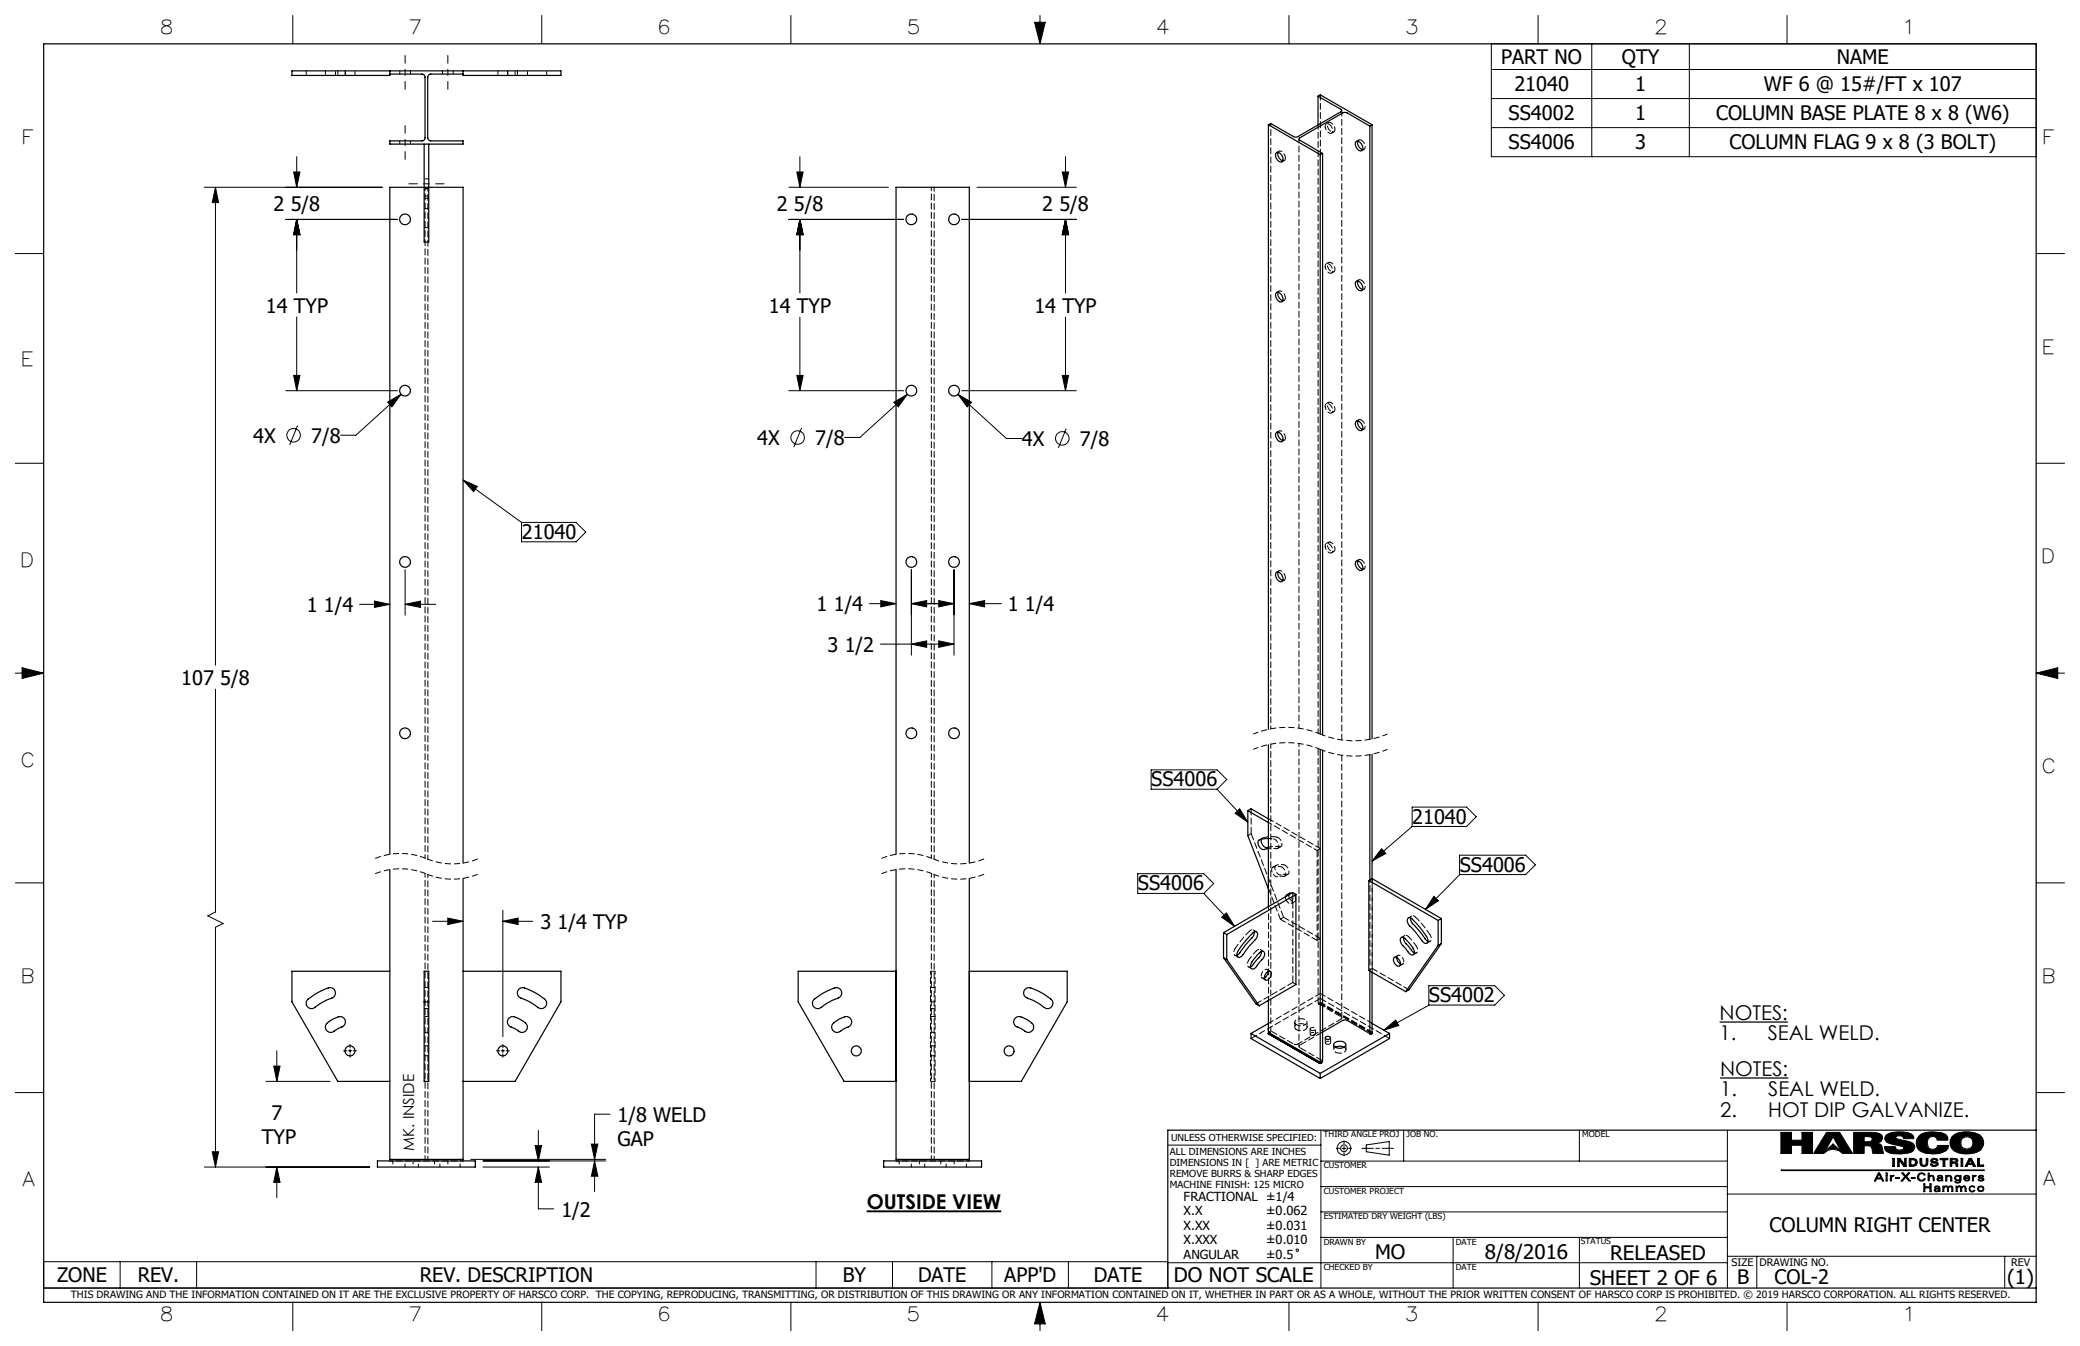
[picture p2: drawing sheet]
<svg xmlns="http://www.w3.org/2000/svg" width="432mm" height="279mm" viewBox="0 0 432 279" stroke-linecap="round" stroke-linejoin="round" font-family="sans-serif">
<defs><g id="words">
<g font-size="4.2">
<text x="311.6" y="13.3">PART NO</text>
<text x="336.7" y="13.3">QTY</text>
<text x="381.3" y="13.3">NAME</text>
<text x="314.4" y="18.9">21040</text>
<text x="339.5" y="18.9">1</text>
<text x="366.2" y="18.9">WF 6 @ 15#/FT x 107</text>
<text x="313.2" y="25">SS4002</text>
<text x="339.5" y="25">1</text>
<text x="356.2" y="25">COLUMN BASE PLATE 8 x 8 (W6)</text>
<text x="313.2" y="31">SS4006</text>
<text x="339.5" y="31">3</text>
<text x="359" y="31">COLUMN FLAG 9 x 8 (3 BOLT)</text>
<text x="56.8" y="43.8">2 5/8</text>
<text x="161.2" y="43.8">2 5/8</text>
<text x="216.4" y="43.8">2 5/8</text>
<text x="55.2" y="64.9">14 TYP</text>
<text x="159.6" y="64.9">14 TYP</text>
<text x="214.7" y="64.9">14 TYP</text>
<text x="52.6" y="92">4X</text>
<text x="64.6" y="92">7/8</text>
<text x="157.2" y="92.4">4X</text>
<text x="169.2" y="92.4">7/8</text>
<text x="212.1" y="92.6">4X</text>
<text x="224.2" y="92.6">7/8</text>
<text x="108.3" y="111.9">21040</text>
<text x="63.7" y="127">1 1/4</text>
<text x="169.5" y="126.9">1 1/4</text>
<text x="209.2" y="126.9">1 1/4</text>
<text x="171.8" y="135.3">3 1/2</text>
<text x="37.6" y="142.1">107 5/8</text>
<text x="239" y="163.2">SS4006</text>
<text x="293.2" y="170.9">21040</text>
<text x="236.2" y="184.8">SS4006</text>
<text x="303.1" y="181">SS4006</text>
<text x="112.2" y="192.8">3 1/4 TYP</text>
<text x="296.6" y="208">SS4002</text>
<text x="357" y="211.7">NOTES:</text>
<text x="357" y="215.9">1.</text>
<text x="367" y="215.9">SEAL WELD.</text>
<text x="357.1" y="223.3">NOTES:</text>
<text x="357.1" y="227.5">1.</text>
<text x="367.1" y="227.5">SEAL WELD.</text>
<text x="56.4" y="232.5">7</text>
<text x="128.2" y="232.9">1/8 WELD</text>
<text x="357.1" y="231.8">2.</text>
<text x="367.1" y="231.8">HOT DIP GALVANIZE.</text>
<text x="54.3" y="237.4">TYP</text>
<text x="128.2" y="237.8">GAP</text>
<text x="179.9" y="251">OUTSIDE VIEW</text>
<text x="116.5" y="252.5">1/2</text>
<text x="367.3" y="255.8">COLUMN RIGHT CENTER</text>
<text x="285.5" y="261.4">MO</text>
<text x="308.3" y="261.3">8/8/2016</text>
<text x="334.3" y="261.5">RELEASED</text>
<text x="11.8" y="266.1">ZONE</text>
<text x="28.6" y="266.1">REV.</text>
<text x="87.1" y="266.1">REV. DESCRIPTION</text>
<text x="174.9" y="266.1">BY</text>
<text x="190.6" y="266.1">DATE</text>
<text x="208.5" y="266.1">APP'D</text>
<text x="227.1" y="266.1">DATE</text>
<text x="243.7" y="266.2">DO NOT SCALE</text>
<text x="330" y="266.7">SHEET 2 OF 6</text>
<text x="360.6" y="266.5">B</text>
<text x="368.4" y="266.6">COL-2</text>
<text x="416.7" y="266.5">(1)</text>
</g>
<g font-size="4">
<text x="33.6" y="7.1">8</text>
<text x="85.2" y="7.1">7</text>
<text x="137" y="7.1">6</text>
<text x="188.6" y="7.1">5</text>
<text x="240.3" y="7.1">4</text>
<text x="292.1" y="7.1">3</text>
<text x="343.8" y="7.1">2</text>
<text x="395.7" y="7.1">1</text>
<text x="4.9" y="29.8">F</text>
<text x="424.5" y="29.9">F</text>
<text x="4.8" y="76">E</text>
<text x="424.3" y="73.5">E</text>
<text x="4.7" y="117.6">D</text>
<text x="424.2" y="116.9">D</text>
<text x="4.7" y="159.3">C</text>
<text x="424.2" y="160.5">C</text>
<text x="4.8" y="204">B</text>
<text x="424.3" y="204">B</text>
<text x="4.8" y="246.1">A</text>
<text x="424.3" y="246.1">A</text>
<text x="33.6" y="274.3">8</text>
<text x="85.2" y="274.3">7</text>
<text x="137" y="274.3">6</text>
<text x="188.6" y="274.3">5</text>
<text x="240.3" y="274.3">4</text>
<text x="292.1" y="274.3">3</text>
<text x="343.8" y="274.3">2</text>
<text x="395.8" y="274.3">1</text>
</g>
<text font-size="3.2" x="86" y="238.9" transform="rotate(-90 86 238.9)">MK. INSIDE</text>
<g font-size="2.6">
<text x="245.7" y="249.3">FRACTIONAL ±1/4</text>
<text x="245.7" y="252.3">X.X</text>
<text x="245.7" y="255.3">X.XX</text>
<text x="262.9" y="252.3">±0.062</text>
<text x="262.9" y="255.3">±0.031</text>
<text x="245.7" y="258.3">X.XXX</text>
<text x="245.7" y="261.3">ANGULAR</text>
<text x="262.9" y="258.3">±0.010</text>
<text x="262.9" y="261.3">±0.5</text>
</g>
<g font-size="2.2">
<text x="359.5" y="262.8">SIZE</text>
<text x="365.3" y="262.7">DRAWING NO.</text>
<text x="417.5" y="262.8">REV</text>
</g>
<text font-size="2.1" x="14.7" y="269.4">THIS DRAWING AND THE INFORMATION CONTAINED ON IT ARE THE EXCLUSIVE PROPERTY OF HARSCO CORP. THE COPYING, REPRODUCING, TRANSMITTING, OR DISTRIBUTION OF THIS DRAWING OR ANY INFORMATION CONTAINED ON IT, WHETHER IN PART OR AS A WHOLE, WITHOUT THE PRIOR WRITTEN CONSENT OF HARSCO CORP IS PROHIBITED. © 2019 HARSCO CORPORATION. ALL RIGHTS RESERVED.</text>
<g font-size="2">
<text x="242.9" y="239.8">ALL DIMENSIONS ARE INCHES</text>
<text x="243.1" y="236.8">UNLESS OTHERWISE SPECIFIED:</text>
<text x="242.9" y="242.1">DIMENSIONS IN [ ] ARE METRIC</text>
<text x="242.9" y="244.4">REMOVE BURRS &amp; SHARP EDGES</text>
<text x="242.9" y="246.7">MACHINE FINISH: 125 MICRO</text>
</g>
<g font-size="1.7">
<text x="274.8" y="236.1">THIRD ANGLE PROJ</text>
<text x="292" y="236.1">JOB NO.</text>
<text x="328.5" y="236.1">MODEL</text>
<text x="274.8" y="242.5">CUSTOMER</text>
<text x="274.8" y="247.8">CUSTOMER PROJECT</text>
<text x="274.8" y="253.1">ESTIMATED DRY WEIGHT (LBS)</text>
<text x="274.8" y="258.4">DRAWN BY</text>
<text x="274.8" y="263.6">CHECKED BY</text>
<text x="302.2" y="263.6">DATE</text>
<text x="302.2" y="258.4">DATE</text>
<text x="328.2" y="258.3">STATUS</text>
</g>
</g></defs>
<g fill="none" stroke="#000" stroke-width=".21">
<path d="M60.8 3.2v5.9M112.5 3.2v5.9M164.2 3.2v5.9M214.8 4.6h2.2l-1.1 4.5zM215.9 3.2v5.9M267.6 3.2v5.9M309.6 9.1h113.1v23.4h-113.1zM309.6 14.4h113.1M319.3 3.2v5.9M330.4 9.1v23.4M350.7 9.1v23.4M371 3.2v5.9"/>
<path d="M42.4 38.9h36.9M44.7 38.9l.7 3.2h-1.3zM44.7 38.9v99.2M61 35.7h1.3l-.7 3.2zM61.6 32.5v6.4M163.8 38.9h20.6M165.4 35.7h1.3l-.6 3.2zM166.1 32.5v6.4M202.8 38.9h20.6M220.5 35.7h1.3l-.6 3.2zM221.2 32.5v6.4M309.6 20.5h113.1"/>
<path d="M309.6 26.5h113.1M3.2 52.6h5.9M59.3 45.5h23.2M61.6 45.5l.7 3.2h-1.3zM61.6 45.5v15.3M163.8 45.5h23.8M166.1 45.5l.6 3.2h-1.3zM166.1 45.5v15.3M199.6 45.5h23.8M221.2 45.5l.6 3.2h-1.3zM221.2 45.5v15.3M422.7 52.6h5.9"/>
<path d="M61 77.9h1.3l-.7 3.2zM61.6 65.8v15.3M165.4 77.9h1.3l-.6 3.2zM166.1 65.8v15.3M220.5 77.9h1.3l-.6 3.2zM221.2 65.8v15.3M3.2 96.2h5.9M59.3 81.1h23.2M61.8 88.3l-1.7 4.1M80.5 83.5l2.8-1.7-1.9 2.7zM83.3 81.8l-9.4 8.5h-3.2M96.1 99.7l3 1.3-.8 1.1z"/>
<path d="M96.1 99.7l12.2 8.7M163.8 81.1h23.8M166.4 88.8l-1.6 4M185.6 83.5l2.8-1.7-1.9 2.7zM188.4 81.8l-9.9 9h-3.2M198.9 81.8l2.8 1.7-.9 1zM198.9 81.8l10 9.2h3.2M199.6 81.1h23.8M221.3 89l-1.6 4M422.7 96.2h5.9M84.1 118.3v9.4M108.3 108.4h11.3l2 2.1-2 2h-11.3z"/>
<path d="M189.2 118.3v17.7M198 118.3v17.7M3.2 139.7h5.9M4.6 138.6l4.5 1.1-4.5 1.1zM74.6 125.4h6.3M77.8 124.8l3.1 .6-3.1 .7zM84.1 125.4l3.2-.6v1.3zM84.1 125.4h6.4M180.5 125.3h5.5M182.8 133.7h15.2M182.8 124.7l3.2 .6-3.2 .7zM189.2 125.3l3.2-.6v1.3z"/>
<path d="M189.2 133.7l3.2-.7v1.4zM189.2 125.3h8.8M194.9 124.7l3.1 .6-3.1 .7zM194.9 133l3.1 .7-3.1 .7zM201.2 125.3l3.2-.6v1.3zM201.2 125.3h6.7M422.7 139.7h5.9M422.7 139.7l4.5-1.1v2.2zM44.7 143.1v46.2l-1.6 .8 3.2 1.6-1.6 .8v49.8M239 159.8h13.7l2 2-2 2h-13.7zM252.7 163.8l6.3 6.9M256.4 168.8l1-.9 1.6 2.8z"/>
<path d="M286.8 176.2l.9 1-2.9 1.6zM293.2 167.5h11.2l2.1 2-2.1 2.1h-11.2zM293.2 171.6l-8.4 7.2M303 177.5h13.7l2 2-2 2h-13.7zM3.2 183.3h5.9M89.8 191.2h6.3M93 190.6l3.1 .6-3.1 .7zM104.4 191.2l3.2-.6v1.3zM104.4 188.9v26.3M104.4 191.2h6.2M236.2 181.4h13.7l2.1 2-2.1 2.1h-13.7zM249.9 185.5l6.4 6.8"/>
<path d="M253.6 190.4l1-.9 1.7 2.8zM297.7 186.1l.9 .9-2.7 1.8zM303 181.6l-7.1 7.2M422.7 183.3h5.9M57.5 218.1v6.4M72.4 218.1h.6M72.7 217.8v.6M104.1 218.1h.6M104.4 217.8v.6M287.3 213.9l2.4-2.2 .7 1.2zM296.6 204.6h13.7l2 2-2 2h-13.7zM296.6 208.7l-9.3 5.2"/>
<path d="M3.2 226.8h5.9M44.1 239.1h1.3l-.7 3.2zM55.2 224.5h13.3M56.8 221.3h1.3l-.6 3.2zM111.1 237.8h1.3l-.6 3.2zM111.8 234.6v6.4M122.8 237.5h1.3l-.7 3.2zM126.6 231.3h-3.2v9.4M242.4 237.7h31.8M274.2 234.6v32.8M277.4 238.4h.7M278.6 238.4h.8"/>
<path d="M279 236.8v.7M279 238v.8M279 239.3v.6M279.9 238.4h.7M282.7 238.4h2.4M283.6 237.7l4.8-.7v2.8l-4.8-.7zM285.6 238.4h.8M286.9 238.4h2.4M291.4 234.6v6.4M327.9 234.6v6.4M358.6 234.6v32.8M369.7 235.1h2.2v1.6h2.2v-1.6h2.2v4.3h-2.2v-1.7h-2.2v1.7h-2.2z"/>
<path d="M379.2 235.1h2.7l2.7 4.3h-2.2a2.5 2.5 0 0 0-3.8 0h-2.1zM380.5 236l1.7 3-1.7-1.5-1.7 1.5zM384.8 235.1h3.7l1.7 .2 .5 .4 .1 .6-.3 .7-.8 .3 .7 .2 .3 .4 .3 1.5h-2.2l-.2-1-.3-.5-.6-.1h-.7v1.6h-2.2zM387 235.9l1.4 .1a.51 .51 0 0 1 0 .9l-1.4 .1zM389.7 237.3h.1M391.6 235.6a6.4 6.4 0 0 1 5.3-.2l.3 .4 .1 .6h-2.1l-.1-.4a1.07 1.07 0 0 0-1.5 .1v.1a3 3 0 0 0 1.9 .6l1.6 .5 .4 .7a1.36 1.36 0 0 1-1.4 1.4 6.7 6.7 0 0 1-4.6-.5l-.3-.9h2.3v.4a1.01 1.01 0 0 0 1.7-.2l-.4-.3-3.1-.8-.4-.7zM398.5 235.7a5.3 5.3 0 0 1 5.5-.2l.3 .5 .1 .7h-2.2l-.3-.6-.5-.2-.7 .1-.5 .5-.1 .7 .2 1 .4 .3 .5 .1 .8-.2 .2-.6h2.3l-.1 .6a3.9 3.9 0 0 1-2.8 1.1 4.2 4.2 0 0 1-3.5-1.1 2.19 2.19 0 0 1 .4-2.7zM405.2 235.9a5.4 5.4 0 0 1 5.8-.4 2.09 2.09 0 0 1 .8 2.2l-.7 1.1a5.9 5.9 0 0 1-5.4 .1 2.08 2.08 0 0 1-.5-3zM422.7 226.8h5.9M42.4 242.3h34.4M57.5 242.3l.6 3.1h-1.3zM57.5 242.3v6.3"/>
<path d="M97.7 240.7h28M100.3 242.3h13.8M100.3 241h25.4M111.8 242.3l.6 3.1h-1.3zM111.8 242.3v8.6h3.1M123.4 241l.7 3.2h-1.3zM123.4 241v6.3M274.2 256.9h84.4M274.2 251.6h84.4M274.2 246.3h84.4M274.2 241h84.4M301.7 256.9v10.5"/>
<path d="M327.9 256.9v10.5M358.6 247.9h64.1M369.8 242.9h42.1v.1h-42.1zM389.9 243.5h.3l.9 1.6h-.3l-.2-.4h-1l-.2 .4h-.3zM390.1 243.7l.4 .8h-.8zM391.5 244h.3v1.1h-.3zM391.5 243.5h.3v.2h-.3zM392.4 244h.2v.2l.2-.2h.4v.2l-.5 .1-.1 .8h-.2zM392.6 244.2h.1M392.9 240.5h.4v1.6h-.4zM393.6 244.4h.7v.2h-.7zM393.9 240.5h.5l1 1.2v-1.2h.3v1.6h-.5l-.9-1.3v1.3h-.4z"/>
<path d="M394.3 240.8h.1M394.8 243.5h.3l.5 .6 .5-.6h.4l-.7 .7 .8 .9h-.3l-.7-.7-.6 .7h-.3l.7-.9zM396.3 240.5a1.61 1.61 0 0 1 1.7 .5v.3l-.1 .5-.8 .3h-.8zM396.7 240.7a.62 .62 0 0 1 .8 .2 .62 .62 0 0 1 0 .7l-.8 .2zM396.8 244.4h.7v.2h-.7zM398.3 243.7a.87 .87 0 0 1 1.4 .2l-.7-.3-.3 .1-.3 .2-.1 .4 .2 .5a.59 .59 0 0 0 .9-.1h.3l-.3 .4h-.9l-.4-.3-.1-.5zM398.6 240.5h.4v1l.1 .3 .3 .1 .3-.1 .2-.4v-.9h.3v.9l-.2 .5a.93 .93 0 0 1-1.4-.4zM399.4 245.7h.2v.6h1v-.6h.3v1.7h-.3v-.8h-1v.8h-.2zM400.3 243.5h.2v.7l.5-.3a.79 .79 0 0 1 .4 1.2h-.1a.87 .87 0 0 0-.3-1 .85 .85 0 0 0-.5 1h-.2zM400.5 244.2h.1M400.9 240.7l.5-.3 .7 .1 .2 .4h-.4l-.1-.2h-.3l-.3 .2 .2 .2 .8 .2 .2 .4-.1 .2-.6 .2-.7-.1-.2-.4h.3l.4 .3 .5-.1v-.2l-1-.3-.2-.2zM401.7 246.3a.67 .67 0 0 1 1 .3v.7h-.2v-.1l-.7 .2-.2-.2v-.3l.1-.2 .8-.1-.1-.2-.3-.1-.5 .2z"/>
<path d="M402.4 244.7l.7-.1-.1 .3-.2 .1h-.3zM402.5 246.8h.1M402.5 246.8l-.8 .2 .2 .2h.3l.2-.1 .1-.3M402.5 247.2h.1M402.8 240.5h1.6v.2h-.6v1.4h-.4v-1.4h-.6zM403.1 244.6h.1M403.1 244.4l-.1-.2-.3-.1-.5 .2v-.2l.6-.2 .4 .2 .1 1h-.2v-.1M403.1 244.4l-.8 .1-.2 .3 .3 .3 .3 .1 .4-.2M403.1 244.4h.1M403.1 245h.1M403.5 246.4v-.2h-.2v1.1h.2l.1-.8 .4-.2 .3 .4v.6h.2l.1-.8 .3-.2 .3 .4v.6h.2l-.1-1-.5-.1-.3 .3M403.5 246.4l.5-.3 .4 .4"/>
<path d="M403.5 246.4h.1M403.9 244h.2v.2l.4-.3 .5 .2 .2 .4v.6h-.2l-.2-.9-.2-.1-.3 .1-.2 .9h-.2zM404.1 244.2h.1M404.4 246.5h.1M404.8 240.5a1.96 1.96 0 0 1 1.6 .2l-.1 .5-.3 .1 .4 .2 .1 .6h-.4a.61 .61 0 0 0-.7-.7h-.2v.7h-.4zM405.2 240.7l.8 .1v.3l-.8 .1zM405.9 244.1l.5-.2 .5 .3v-.2h.2v1l-.2 .5-.5 .1-.5-.1-.1-.3 .8 .2 .2-.1 .1-.4-.5 .2-.5-.2-.2-.4zM406 241.3h.1M406.1 244.2l.3-.1 .4 .1 .1 .3-.1 .3-.4 .2-.3-.2-.1-.3zM406.3 246.4v-.2h-.3l.1 1.1h.2l.1-.8 .3-.2 .3 .4v.6h.2l.1-.8 .4-.2 .3 .4v.6h.2l-.2-1-.4-.1-.4 .3M406.3 246.4l.4-.3 .5 .4M406.3 246.4h.1"/>
<path d="M407.1 240.5h.4v1.6h-.4zM407.2 246.5h.1M407.9 244.1l.4-.2 .5 .2 .1 .5h-1.1l.2 .3 .3 .1 .6-.2-.1 .2-.7 .1-.4-.2v-.6zM408 244.2l.3-.1 .4 .4h-.8zM408.8 240.5h.5l.8 1.6h-.5l-.1-.4h-1l-.2 .4h-.3zM408.9 246.3l.5-.2 .4 .1 .2 .3-.8-.2-.2 .2-.1 .3 .2 .4 .3 .1 .6-.2-.2 .2-.7 .1-.3-.3zM409 240.8l.3 .7h-.6zM409.5 244h.2v.2l.5-.2v.2l-.4 .1-.1 .8h-.2zM409.7 244.2h.1M410.5 240.5h.4v1.3h.9v.3h-1.3zM410.7 246.3l.5-.1 .5 .1 .2 .5-.2 .4-.5 .2-.5-.2-.2-.4zM410.7 244.2a.74 .74 0 0 1 1.1-.1v.2l-.5-.2-.4 .2 .7 .2 .3 .3a.76 .76 0 0 1-1.1 .3l-.2-.3 .8 .2 .2-.2a.87 .87 0 0 1-.9-.6z"/>
<path d="M410.8 246.5l.4-.2 .4 .2 .1 .3-.1 .3-.4 .1-.4-.1-.1-.3zM9.1 261.9h233.3v5.5h-233.3zM24.9 261.9v5.5M40.8 261.9v5.5M60.8 270.3v5.9M112.5 270.3v5.9M164.2 270.3v5.9M169.4 261.9v5.5M185.3 261.9v5.5M205.9 261.9v5.5M215.9 270.3v5.9M215.9 270.3l1.1 4.5h-2.2z"/>
<path d="M221.8 261.9v5.5M242.4 262.1h116.2M267.6 270.3v5.9M319.3 270.3v5.9M358.6 260.8h64.1M364.7 260.8v6.6M371 270.3v5.9M416.2 260.8v6.6"/>
<circle cx="61" cy="90.4" r="1.41"/>
<circle cx="165.6" cy="90.8" r="1.41"/>
<circle cx="220.5" cy="91" r="1.4"/>
<circle cx="279" cy="238.4" r=".71"/>
<circle cx="279" cy="238.4" r="1.41"/>
<circle cx="408.3" cy="237.3" r="1.3"/>
<circle cx="269.3" cy="259.5" r=".25"/>
</g>
<g fill="none" stroke="#000" stroke-width=".25">
<path d="M9.1 9.1h413.6v261.2h-413.6zM80.9 15.4h6.7a.6 .6 0 0 1 .6 .6v12.6a.6 .6 0 0 1-.6 .6h-6.7v.7h15.2v-.7h-6.7a.66 .66 0 0 1-.6-.6v-12.6a.66 .66 0 0 1 .6-.6h6.7M80.9 14.7v1h-20.3v-1h55.9v1h-20.4v-1M273.6 20l4.7 2.7a.29 .29 0 0 1 .2 .2 .29 .29 0 0 1-.2 .3l-9.2 5.3-.6-.1-4.7-2.8-.5 .3M273.6 20l.5-.3 10.7 6.2M273.6 20v5.9M88.1 29.9v20.3h.9v-20.3M263.3 25.9l10.8 6.2M263.3 25.9v125.5M264.9 31.8a.91 .91 0 0 1 1.3 .8 .6 .6 0 0 1 .2 .7 .6 .6 0 0 1-.7 .3 1.52 1.52 0 0 1-.8-1.8zM265.3 31.6v.1a1.58 1.58 0 0 0 1 1.7M274.1 32.1v120.3"/>
<path d="M274.6 31.9l-.5 .2M274.6 31.9v120.7M281.4 29.5a1.01 1.01 0 0 1 1.5 .8 .63 .63 0 0 1-.2 1 .63 .63 0 0 1-.9-.4 1.51 1.51 0 0 1-.4-1.4zM281.9 29.3v.1a1.56 1.56 0 0 0 1 1.6M284.4 26.2l-4.8-2.8h-.6l-9.2 5.2a.25 .25 0 0 0-.2 .3 .25 .25 0 0 0 .2 .2l4.8 2.8M284.4 26.2v127.3M284.8 25.9l-.4 .3M284.8 25.9v127.5M281.4 58.5a1.01 1.01 0 0 1 1.5 .9 .63 .63 0 0 1-.2 .9 .63 .63 0 0 1-.9-.4 1.51 1.51 0 0 1-.4-1.4zM281.9 58.3v.1a1.56 1.56 0 0 0 1 1.7M264.9 60.8a1.14 1.14 0 0 1 1.4 1.1 .58 .58 0 0 1-.3 .8 .58 .58 0 0 1-.7-.4 1.38 1.38 0 0 1-.4-1.5zM265.3 60.7a1.58 1.58 0 0 0 1 1.7"/>
<path d="M264.9 89.8a1.14 1.14 0 0 1 1.4 1.2 .58 .58 0 0 1-.3 .7 .58 .58 0 0 1-.7-.3 1.38 1.38 0 0 1-.4-1.6zM265.3 89.7a1.58 1.58 0 0 0 1 1.7M281.4 87.5a1.01 1.01 0 0 1 1.5 .9 .63 .63 0 0 1-.2 1 .63 .63 0 0 1-.9-.4 1.46 1.46 0 0 1-.4-1.5zM281.9 87.4a1.56 1.56 0 0 0 1 1.7M264.9 118.9a1.25 1.25 0 0 1 1.3 1.7 .98 .98 0 0 1-1.3-.9l-.1-.5zM265.3 118.7v.1a1.51 1.51 0 0 0 1 1.7M281.4 116.6a1.01 1.01 0 0 1 1.5 .8 .63 .63 0 0 1-.2 1 .63 .63 0 0 1-.9-.4 1.46 1.46 0 0 1-.4-1.4zM281.9 116.4v.1a1.64 1.64 0 0 0 1 1.7M263.3 154.6v33.6M274.1 155.6v64.9M274.6 155.8v64.4l-.5 .3M284.4 156.7v26"/>
<path d="M284.8 156.6v25.8M80.9 177.3v-138.4h15.2v140.3M186 177.3v-138.4h15.2v140.3M259 168.3l.7-.4 3.6 2.1M259 168.3l4.3 2.4M259 168.3v5.2l4.3 11M261.9 174.2a1.34 1.34 0 0 0 1.4 1.7M263.3 174.1a2.99 2.99 0 0 0-2.1 .5 1.29 1.29 0 0 0 .4 1.4 1.29 1.29 0 0 0 1.4 .2l.3-.1M80.9 180.5v60.2h15.2v-58.3M186 180.5v60.2h15.2v-58.3M254 198.8l.7 .4M254 193.6v5.2"/>
<path d="M254 193.6l.7 .4M254 198.8l6.7 9.6 .7 .4M254.7 194v5.2M254.7 199.2l6.7 9.6M260 193.7a.57 .57 0 0 1 .8-.2 .57 .57 0 0 1 .2 .8 5.1 5.1 0 0 1-1.8 2.2l-.9 1.2a1.3 1.3 0 0 1-1.2 1 .92 .92 0 0 1 0-1.4l1-1.4zM260.4 193.5a2.45 2.45 0 0 1-1.2 1.9l-.9 1.1a4.1 4.1 0 0 1-1.5 1.8M261.5 197.8a.61 .61 0 0 1 .9-.2 .61 .61 0 0 1 0 .9l-.3 .5-1 1.2a1.08 1.08 0 0 1-1.4 .8 1.7 1.7 0 0 1 .5-1.8zM261.9 197.5v.1a3.1 3.1 0 0 1-1.3 2l-.6 .9-.4 .2M269 185.7l-.6-.4-14.4 8.3M269 185.7l-14.3 8.3M269 185.7v18.7l-7.6 4.4M284.2 182.8l14.4 8.3"/>
<path d="M284.2 182.8v18.6l7.6 4.4M284.8 182.4l-.6 .4M284.8 182.4l14.4 8.3M289.4 198.8a.95 .95 0 0 1 1.3 .9 .56 .56 0 0 1-.2 .9 .56 .56 0 0 1-.8-.4 1.21 1.21 0 0 1-.3-1.4zM289.9 198.8l.3 .8 .5 .5M290.9 194.6a1.11 1.11 0 0 1 1.2 .7l.7 .7a1.96 1.96 0 0 1 .7 2.1 .94 .94 0 0 1-1.3-.7l-.8-1a1.36 1.36 0 0 1-.5-1.8zM291.4 194.6v.1a3 3 0 0 0 1.2 2l.5 .7 .5 .4M292.3 190.6l.5-.1 .4 .3 1.5 1.7a6.4 6.4 0 0 1 1.7 2.6 .55 .55 0 0 1-.3 .7 .55 .55 0 0 1-.7-.3l-1.7-2.2a4.2 4.2 0 0 1-1.5-2zM292.8 190.5v.1a2.4 2.4 0 0 0 1.2 1.9l1.9 2.5 .5 .4M298.6 191.1v5.2M298.6 196.3l-6.8 9.5M299.2 190.7l-.6 .4"/>
<path d="M299.2 195.9l-.6 .4M299.2 190.7v5.2M299.2 195.9l-6.7 9.6-.7 .3M63.8 207.5a10.6 10.6 0 0 1 5-2.5 1.18 1.18 0 0 1 .8 1.4 1.18 1.18 0 0 1-1.2 1l-2.6 1.4a1.16 1.16 0 0 1-1.7 .4 1.16 1.16 0 0 1-.3-1.7zM67.8 212.5l1.2-.9a2.1 2.1 0 0 1 2.2-.4 1.2 1.2 0 0 1 .4 1.3 1.2 1.2 0 0 1-1.1 .9l-.6 .3a1.44 1.44 0 0 1-2 .3 1.12 1.12 0 0 1-.1-1.5zM80.9 201.6h-20.3v6.4l9.5 16.5h10.8M88.1 201.6h.9v22.9h-.9zM88.1 208h.9M96.1 201.6h20.4v6.4l-9.6 16.5h-10.8M105.5 211.5a1.3 1.3 0 0 1 1.9-.2l.3 .2a2.85 2.85 0 0 1 1.8 1.5 1.17 1.17 0 0 1-.8 1.3 1.17 1.17 0 0 1-1.4-.5l-.6-.4a1.4 1.4 0 0 1-1.3-1.5zM107.7 205.3l.6-.3a9.7 9.7 0 0 1 5.1 2.9 1.18 1.18 0 0 1-.7 1.4 1.18 1.18 0 0 1-1.4-.5l-2.7-1.4a1.21 1.21 0 0 1-1.1-.8 1.21 1.21 0 0 1 .2-1.3zM168.9 207.5a10.5 10.5 0 0 1 5-2.5 1.19 1.19 0 0 1 .8 1.4 1.19 1.19 0 0 1-1.2 1l-.9 .4-1.7 1a1.18 1.18 0 0 1-1.7 .4 1.18 1.18 0 0 1-.3-1.7z"/>
<path d="M172.9 212.5l1.2-.9a2.1 2.1 0 0 1 2.2-.4 1.2 1.2 0 0 1 .4 1.3 1.2 1.2 0 0 1-1.1 .9l-.6 .3a1.44 1.44 0 0 1-2 .3 1.07 1.07 0 0 1-.1-1.5zM186 201.6h-20.3v6.4l9.5 16.5h10.8M201.2 201.6h20.3v6.4l-9.5 16.5h-10.8M210.6 211.5a1.27 1.27 0 0 1 1.9-.2l.3 .2a2.4 2.4 0 0 1 1.8 1.7 1.19 1.19 0 0 1-.9 1.1 1.19 1.19 0 0 1-1.3-.5l-.6-.4a1.4 1.4 0 0 1-1.3-1.5zM212.8 205.3l.6-.3a9.4 9.4 0 0 1 5.1 2.9 1.18 1.18 0 0 1-.7 1.4 1.18 1.18 0 0 1-1.4-.5l-1.7-1-1-.4a1.21 1.21 0 0 1-1.1-.8 1.21 1.21 0 0 1 .2-1.3zM259.7 214.5l14.4 8.3M259.7 214.5v1.1l14.4 8.3M263 201.8a.54 .54 0 0 1 .8-.1 .54 .54 0 0 1 .1 .8 .95 .95 0 0 1-1.3 .8 1.47 1.47 0 0 1 .4-1.5zM263.3 201.6l-.2 .8-.6 .6M263.3 214.6l.3-.2-.4 .2 10.8 6.2 .4-.3M263.3 207.6v6.7l10.8 6.2M263.3 212.4l-3.6 2.1"/>
<path d="M263.3 214.6l10.7 6.1M263.6 214.4l-.3 .2M274.6 214.2l4.2-2.4 .5-.1 5.1 2.9M275.2 215.3l.1-.1a.51 .51 0 0 1 .5-.1 .51 .51 0 0 1 .4 .5 .54 .54 0 0 1-.7 .2 .54 .54 0 0 1-.3-.5zM277.2 216.4l.3-.2a1.32 1.32 0 0 1 1.9 .8 1.59 1.59 0 0 1-2.5 0zM277.2 217.4a2.01 2.01 0 0 1 1.8 0M284.4 201.5v13.1M284.6 214.4l.2 .1M284.7 214.4l.2 .1M284.7 214.3l.2 .2M284.8 214.5h.1M284.8 214.5l-.3 .2 .4-.2"/>
<path d="M284.8 201.8v12.5l-.4 .3M284.8 212.4l3.7 2.1M288.5 214.5l-14.4 8.3M288.5 214.5v1.1l-14.4 8.3M274 220.7h.1M274.1 222.8v1.1M274.4 220.5l-.4 .2M274.4 220.6l-.4 .1M274.4 220.6h.1M274.4 220.5v.1M422.7 234.6h-180.3v32.8M78.4 241h20.3v1.3h-20.3z"/>
<path d="M183.4 241h20.4v1.3h-20.4zM9.1 267.4h413.6"/>
<circle cx="84.1" cy="45.5" r="1.12"/>
<circle cx="189.2" cy="45.6" r="1.12"/>
<circle cx="198" cy="45.5" r="1.12"/>
<circle cx="84.1" cy="81.1" r="1.12"/>
<circle cx="189.2" cy="81.1" r="1.12"/>
<circle cx="198" cy="81.1" r="1.12"/>
<circle cx="84.1" cy="116.7" r="1.12"/>
<circle cx="189.2" cy="116.7" r="1.12"/>
<circle cx="198" cy="116.7" r="1.12"/>
<circle cx="84.1" cy="152.2" r="1.12"/>
<circle cx="189.2" cy="152.2" r="1.12"/>
<circle cx="198" cy="152.2" r="1.12"/>
<circle cx="72.7" cy="218.1" r="1.03"/>
<circle cx="104.4" cy="218.1" r="1.04"/>
<circle cx="177.8" cy="218.1" r="1.03"/>
<circle cx="209.5" cy="218.1" r="1.04"/>
</g>
<path d="M215.9 270.3l-1.1 4.5h2.2zM214.8 4.6h2.2l-1.1 4.5zM4.6 138.6l4.5 1.1-4.5 1.1zM422.7 139.7l4.5-1.1v2.2zM369.7 235.1v4.3h2.2v-1.7h2.2v1.7h2.2v-4.3h-2.2v1.6h-2.2v-1.6zM387 235.9l1.4 .1 .3 .6-.5 .4h-1.2zM384.8 235.1v4.3h2.2v-1.6l1.4 .1 .4 1.5h2.2l-.4-1.7-.4-.3-.5-.1a1.15 1.15 0 0 0 1.1-1.2 1.41 1.41 0 0 0-1.7-1zM391.6 235.6a1.12 1.12 0 0 0-.2 1.2 1.12 1.12 0 0 0 1.1 .7l1.8 .3a.72 .72 0 0 1 .9 .5 1.03 1.03 0 0 1-1.7-.1v-.2h-2.3a1.46 1.46 0 0 0 1.7 1.5 7.2 7.2 0 0 0 4.2-.6 1.1 1.1 0 0 0 .3-1.2 1.1 1.1 0 0 0-1-.7l-2.1-.5a.58 .58 0 0 1-.7-.5l.4-.2h.6l.5 .2 .1 .4h2.1v-.2a1.62 1.62 0 0 0-1.8-1.2 6.2 6.2 0 0 0-3.9 .6zM398.3 235.9a2.19 2.19 0 0 0-.3 2.3 2.19 2.19 0 0 0 2 1.2 4.7 4.7 0 0 0 4.3-.9l.2-.7h-2.3a1.07 1.07 0 0 1-1.7 .6 1.38 1.38 0 0 1-.4-1.6 1.38 1.38 0 0 1 1.5-.9l.4 .3 .2 .5h2.2v-.5a1.37 1.37 0 0 0-1.6-1.1 6 6 0 0 0-4.3 .6zM407 237.2a1.3 1.3 0 0 1 2.6 0 1.3 1.3 0 0 1-2.6 0zM405.5 235.7a2.15 2.15 0 0 0-.6 2.3 2.15 2.15 0 0 0 2 1.4 5.7 5.7 0 0 0 4.4-.7 2.15 2.15 0 0 0 .3-2.3 2.15 2.15 0 0 0-1.8-1.3l-1.2-.2a4.6 4.6 0 0 0-3.1 .8zM379.2 235.1l-2.7 4.3h2.1a2.5 2.5 0 0 1 3.8 0h2.2l-2.7-4.3zM380.5 236l1.7 3-1.7-1.5-1.7 1.5zM392.9 240.5v1.6h.4v-1.6zM393.9 240.5v1.6h.4v-1.3l.9 1.3h.5v-1.6h-.3v1.2l-1-1.2zM396.7 240.7h.5l.4 .2 .1 .5-.3 .4h-.7zM396.3 240.5v1.6h.9a.83 .83 0 0 0 .8-.9 .83 .83 0 0 0-.9-.7zM398.6 240.5v1.1a.86 .86 0 0 0 .9 .5 .86 .86 0 0 0 .7-.7v-.9h-.3l-.1 1.2-.3 .2-.4-.1-.1-1.3zM400.9 240.7l-.1 .1a.53 .53 0 0 0 .6 .6l.4 .1a.27 .27 0 0 1 .1 .4 .27 .27 0 0 1-.4 0l-.4-.3h-.3a.86 .86 0 0 0 .8 .5 .86 .86 0 0 0 .8-.6l-.3-.3-.7-.1a.29 .29 0 0 1 0-.5 .29 .29 0 0 1 .4 .2l.1 .1h.4a.84 .84 0 0 0-1.4-.2zM402.8 240.5v.2h.6v1.4h.4v-1.4h.6v-.2zM405.2 240.7l.8 .1a.25 .25 0 0 1 0 .3 .25 .25 0 0 1-.3 .1h-.5zM404.8 240.5v1.6h.4v-.7l.7 .1 .2 .6h.4l-.1-.6-.4-.2 .4-.2v-.4l-.5-.2zM407.1 240.5v1.6h.4v-1.6zM409 240.8l.3 .7h-.6zM408.8 240.5l-.8 1.6h.3l.2-.4h1l.1 .4h.5l-.8-1.6zM410.5 240.5v1.6h1.3v-.3h-.9v-1.3zM390.1 243.7l.4 .8h-.8zM389.9 243.5l-.8 1.6h.3l.2-.4h1l.2 .4h.3l-.9-1.6zM391.5 243.5v.2h.3v-.2zM369.8 242.9v.1h42.1v-.1zM391.5 244v1.1h.3v-1.1zM392.4 244v1.1h.2l.1-.7 .5-.2v-.2h-.3l-.3 .2v-.2zM393.6 244.4v.2h.7v-.2zM394.8 243.5l.6 .7-.7 .9h.3l.6-.7 .7 .7h.3l-.8-.9 .7-.7h-.4l-.5 .6-.5-.6zM396.8 244.4v.2h.7v-.2zM398.3 243.6l-.3 .8a.87 .87 0 0 0 .7 .8 .87 .87 0 0 0 1-.5h-.3l-.2 .3h-.3a.67 .67 0 0 1-.6-.9 .67 .67 0 0 1 1.1-.2h.3a.86 .86 0 0 0-1.4-.3zM400.3 243.5v1.6h.2v-.7l.4-.3 .4 .2v.8h.2v-.9l-.6-.3-.4 .3v-.7zM402.4 244.7l.3-.1a.23 .23 0 0 1 .4 .1 .23 .23 0 0 1-.2 .3h-.3a.22 .22 0 0 1-.2-.1 .22 .22 0 0 1 0-.2zM402.3 244.1l-.1 .2 .3-.2 .4 .1a.2 .2 0 0 1 .1 .3 .2 .2 0 0 1-.3-.1l-.5 .1-.1 .5 .3 .2 .7-.2v.1h.2l-.1-1-.3-.2zM403.9 244v1.1h.2v-.6l.3-.4 .5 .1 .1 .9h.2l-.1-1-.6-.2-.4 .3v-.2zM406 244.1l-.1 .1a.6 .6 0 0 0 .1 .8 .6 .6 0 0 0 .9-.1l-.1 .4-.2 .1h-.4l-.2-.2-.2 .1 .4 .3 .8-.2 .1-.3v-1.1h-.2v.2a.7 .7 0 0 0-.9-.1zM406 244.5a.45 .45 0 0 1 .9 0 .45 .45 0 0 1-.9 0zM408 244.2l.5-.1 .2 .4h-.8zM407.8 244.1l-.2 .6a.67 .67 0 0 0 .6 .5 .67 .67 0 0 0 .7-.4l-.8 .2-.3-.4h1.1a.67 .67 0 0 0-.4-.6 .67 .67 0 0 0-.7 .1zM409.5 244v1.1h.2v-.7l.5-.2v-.2h-.3l-.2 .2v-.2zM410.8 244.1a.38 .38 0 0 0 0 .4 .38 .38 0 0 0 .4 .2h.2a.21 .21 0 0 1 .2 .3 .21 .21 0 0 1-.4 0l-.6-.2 .2 .3 .5 .1a.37 .37 0 0 0 .5-.2 .37 .37 0 0 0-.2-.5l-.4-.1a.21 .21 0 0 1-.2-.3 .21 .21 0 0 1 .3 0l.5 .2-.4-.4zM399.4 245.7v1.7h.2v-.8h1v.8h.3v-1.7h-.3v.6h-1v-.6zM401.8 246.9l.4-.1a.24 .24 0 0 1 .3 .3 .24 .24 0 0 1-.4 .1l-.3-.1zM401.7 246.3l-.1 .2 .5-.2 .3 .1a.23 .23 0 0 1 0 .3 .23 .23 0 0 1-.3 0 .41 .41 0 0 0-.6 .4 .41 .41 0 0 0 .7 .3l.3-.2v.1h.2v-.9l-.3-.2zM409 246.2l-.2 .3v.5l.4 .4h.6l.2-.3-.5 .2-.3-.1-.3-.3 .1-.4 .5-.2 .5 .2a.62 .62 0 0 0-1-.3zM410.7 246.7a.5 .5 0 0 1 1 0 .5 .5 0 0 1-1 0zM410.5 246.8a.65 .65 0 0 0 1.3 0 .65 .65 0 0 0-1.3 0zM403.3 246.2h.2v.2l.5-.3 .4 .4 .4-.3h.4l.2 .3v.8h-.2v-.8l-.2-.2-.5 .3v.7h-.2v-.7l-.3-.3-.4 .2-.1 .8h-.2zM406 246.2h.3v.2l.5-.3 .4 .4 .3-.3h.5l.2 .4v.7h-.2v-.7l-.3-.3-.4 .2-.1 .8h-.2v-.7l-.3-.3-.4 .3v.7h-.2z" fill-rule="evenodd" fill="#000"/>
<path d="M179.9 251.4h27.9" fill="none" stroke="#000" stroke-width=".4"/>
<path d="M357 212.2h14.1M357.1 223.8h14.1" fill="none" stroke="#000" stroke-width=".26"/>
<path d="M274.1 155.6a18.1 18.1 0 0 0-13.9 0M274.1 152.4a18.1 18.1 0 0 0-13.9 0M288 155.6a18.1 18.1 0 0 1-13.9 0M288 152.4a18.1 18.1 0 0 1-13.9 0" fill="none" stroke="#000" stroke-width=".21" stroke-dasharray="1.3 .6" stroke-dashoffset=".2" stroke-linecap="butt"/>
<path d="M88.5 178.2a14 14 0 0 0-10.7 0M99.3 178.2a14 14 0 0 1-10.8 0M193.6 178.2a14 14 0 0 0-10.7 0M204.4 178.2a14 14 0 0 1-10.8 0M88.5 181.4a14 14 0 0 0-10.7 0M99.3 181.4a14 14 0 0 1-10.8 0M193.6 181.4a14 14 0 0 0-10.7 0M204.4 181.4a14 14 0 0 1-10.8 0" fill="none" stroke="#000" stroke-width=".21" stroke-dasharray="1.3 .6" stroke-dashoffset="-.1" stroke-linecap="butt"/>
<path d="M84.1 18.5v-7M93 18.5v-7M84.1 26.1v7" fill="none" stroke="#000" stroke-width=".21" stroke-dasharray="15.2 1.3 1.3 1.3" stroke-dashoffset="13.6"/>
<path d="M92.2 38.2h-7.3" fill="none" stroke="#000" stroke-width=".21" stroke-dasharray="15.2 1.3 1.3 1.3" stroke-dashoffset="13.5"/>
<path d="M72 218.1h-.7M72.7 217.5v-.7M72.7 218.8v.7M73.3 218.1h.7M103.8 218.1h-.8M104.4 217.5v-.7M104.4 218.8v.7M105 218.1h.7" fill="none" stroke="#000" stroke-width=".21" stroke-dasharray="15.2 1.3 1.3 1.3"/>
<g fill="#000">
<path d="M96.1 99.7l3 1.3-.8 1.1zM297.7 186.1l.9 .9-2.7 1.8zM286.8 176.2l.9 1-2.9 1.6zM287.3 213.9l2.4-2.2 .7 1.2zM256.4 168.8l1-.9 1.6 2.8zM253.6 190.4l1-.9 1.7 2.8z"/>
<path d="M56.8 221.3h1.3l-.6 3.2zM57.5 242.3l.6 3.1h-1.3zM44.1 239.1h1.3l-.7 3.2zM44.7 38.9l.7 3.2h-1.3zM111.8 242.3l.6 3.1h-1.3zM111.1 237.8h1.3l-.6 3.2zM123.4 241l.7 3.2h-1.3zM122.8 237.5h1.3l-.7 3.2zM61.6 45.5l.7 3.2h-1.3zM61 35.7h1.3l-.7 3.2zM61.6 45.5l.7 3.2h-1.3zM61 77.9h1.3l-.7 3.2zM104.4 191.2l3.2-.6v1.3zM93 190.6l3.1 .6-3.1 .7zM80.5 83.5l.9 1 1.9-2.7zM84.1 125.4l3.2-.6v1.3zM77.8 124.8l3.1 .6-3.1 .7zM165.4 77.9h1.3l-.6 3.2zM166.1 45.5l.6 3.2h-1.3zM166.1 45.5l.6 3.2h-1.3zM165.4 35.7h1.3l-.6 3.2zM221.2 45.5l.6 3.2h-1.3zM220.5 35.7h1.3l-.6 3.2zM221.2 45.5l.6 3.2h-1.3zM220.5 77.9h1.3l-.6 3.2zM189.2 125.3l3.2-.6v1.3zM182.8 124.7l3.2 .6-3.2 .7zM194.9 124.7l3.1 .6-3.1 .7zM201.2 125.3l3.2-.6v1.3zM194.9 133l3.1 .7-3.1 .7zM189.2 133.7l3.2-.7v1.4zM185.6 83.5l.9 1 1.9-2.7zM198.9 81.8l1.9 2.7 .9-1z"/>
</g>
<g fill="none" stroke="#000" stroke-width=".21" stroke-dasharray="1.3 .6" stroke-dashoffset=".4">
<path d="M88.8 38.8v139.6M193.9 38.8v139.6M266.3 33.4l.4-.2 .1-.4M269.7 28.8v122.4M273.6 25.9v126.3M281.9 29.3l.3-.3 .4 .1M281.9 58.3l.3-.2 .4 .1M266.3 62.4l.4-.2 .1-.4M266.3 91.4l.4-.1 .1-.4M281.9 87.4l.3-.3 .4 .1M281.9 116.4l.3-.3 .4 .1M266.3 120.5l.4-.2 .1-.4"/>
<path d="M263.8 154.5v59.5M259.7 173l-.6 .4M262.1 174l-.7 .4M264.9 179.6l-.7 .4M265.2 176.1l.7-.4M265.6 175.8l-1.3-.1-1 .2M274.1 176.2l-.7 .3M256.3 198.3l.7 .4M260.9 193.4l-.7-.4M262.3 197.5l-.7-.4M263.3 188.2v19.4M266.5 190.4l-.7 .4"/>
<path d="M266.7 181.9l.7-.4M267.8 185.4l-.7 .4M268.1 187.6l.7-.4M274.1 194.8l-.7 .4M284.9 182.4v19.4M290.2 198.3l-.7 .4M291.6 194.2l-.7 .4M293.1 190.1l-.7 .4M293.4 198.2l.7-.4M296.2 195.8l.7-.4M259.2 200.7l.6 .4M262 203l.7 .4"/>
<path d="M263.7 201.6l-.6-.4M268.4 203.9l.7 .4M284.2 201.4l.7-.4M290.5 200.5l.7-.4"/>
</g>
<g fill="none" stroke="#000" stroke-width=".21" stroke-dasharray="1.3 .6" stroke-dashoffset=".5">
<path d="M63.6 14.7v.9M67.6 14.7v.9M69.7 15.6v-.9M70.1 14.7v.9M71.6 14.7v.9M71.7 15.6v-.9M73.7 15.6v-.9M103.4 14.7v.9M105.3 14.7v.9M105.4 15.6v-.9M106.9 15.6v-.9M107.4 14.7v.9"/>
<path d="M109.5 15.6v-.9M113.5 15.6v-.9M88.1 39.2h.9M88.2 38.8v139.3M89 39.1h-.9M89 37.1h-.9M193.3 38.8v139.3M88.1 40.7h.9M88.1 47.3h.9M88.1 43.3h.9M89 41.2h-.9M263.3 170.7l10.1 5.8"/>
<path d="M263.3 174l1.1 .2M88.2 181.3v59.4M193.3 181.3v59.4M88.1 209.4h.9M88.1 214.3h.9M88.1 219.2h.9M89 205h-.9M89 211h-.9M89 217.1h-.9M193.2 219.2h.9M193.2 214.3h.9M193.2 209.4h.9"/>
<path d="M194.1 201.6h-.9M194.1 208h-.9M194.1 217.1h-.9M194.1 211h-.9M194.1 205h-.9M262.5 203a.44 .44 0 0 1-.5 0 .44 .44 0 0 1-.2-.4M268.8 212.2v1M269.4 216.7l-.4 .1-.5-.1M271.3 213.2v-1M272 213.6v1M273.1 214.6v-1M275.1 215.4v1.1"/>
<path d="M276.2 216.5v-1.1M276.9 216.8v1.1M279.4 217.9v-1.1M290.8 200.1a.44 .44 0 0 0 .4 0 .44 .44 0 0 0 .2-.5M194.1 224.5h-.9"/>
</g>
<g fill="none" stroke="#000" stroke-width=".21" stroke-dasharray="1.3 .6" stroke-dashoffset=".6">
<path d="M269.7 154.3v62.9M88.8 181.5v59.2M193.9 181.5v59.2M256.8 198.3a.54 .54 0 0 1-.6-.2 .54 .54 0 0 1 0-.6l.2-.6M266.4 181.9l-1.1 .1M267.1 181.5l-1.2 .1M293.6 197.8a.54 .54 0 0 0 .7-.2 .54 .54 0 0 0 0-.7l-.3-.5M296.5 195.4a.54 .54 0 0 0 .6-.2 .54 .54 0 0 0 0-.7l-.3-.5M193.2 201.6v22.9M194.1 201.6v22.9M259.6 200.7a.54 .54 0 0 1-.6-.2 .54 .54 0 0 1 0-.6l.2-.6M80.9 241h15.3"/>
<path d="M81.6 241v1.2M84.1 242.2v-1.2M85.8 241v1.2M86.9 242.2v-1.2M90.2 241v1.2M91.3 242.2v-1.2M93 241v1.2M95.5 242.2v-1.2M186 241h15.3M186.7 241v1.2M189.2 242.2v-1.2M190.9 241v1.2"/>
<path d="M192 242.2v-1.2M195.3 241v1.2M196.4 242.2v-1.2M198.1 241v1.2M200.6 242.2v-1.2"/>
</g>
<g fill="none" stroke="#000" stroke-width=".21" stroke-dasharray="1.3 .6">
<path d="M265.5 31.4l-.5 .3M266.1 33.6l.5-.3M275.8 25.4l-.5 .3M276.4 27.6l.5-.2M282.1 29.1l-.5 .2M282.7 31.3l.5-.3M275.8 54.5l-.5 .3M276.4 56.7l.5-.3M282.1 58.1l-.5 .3M265.5 60.4l-.5 .3M266.1 62.6l.5-.2M282.7 60.3l.5-.3"/>
<path d="M265.5 89.5l-.5 .2M266.1 91.7l.5-.3M275.8 83.5l-.5 .3M276.4 85.7l.5-.3M282.1 87.1l-.5 .3M282.7 89.3l.5-.2M265.5 118.5l-.5 .3M275.8 112.6l-.5 .2M276.4 114.8l.5-.3M282.1 116.2l-.5 .2M282.7 118.4l.5-.3M266.1 120.7l.5-.3"/>
<path d="M261.9 174.2l.2-.2M273.4 195.2l-7.6-4.4M274.1 194.8l-7.6-4.4M263.3 214.6v-.1M263.3 214.6h.1M263.6 214.4h.1M263.7 214.3l-.1 .1M263.7 214.3v.1M263.7 214.3h.1M263.7 214.4v-.1M263.7 214.4l-.3 .2M263.7 214.4h.1"/>
<path d="M263.8 214l-.5 .3M268.4 203.9l-7.6 4.5M273.8 208.5h.1M273.8 208.5l.4-.2M274.1 208l-.5 .3M274.1 207.3l-14.4 8.3M274.2 208.3l-.4 .2M274.2 208.3h.1M277.2 218.4a1.5 1.5 0 0 0 2.2-.5l-.4-.5M278.5 211.3v-54.5M284.5 214.7h.1M284.5 214.7l.4-.2"/>
<path d="M284.9 201l7.6 4.4M284.9 214.5h.1M288.5 215.6l-14.4-8.3M274 220.8h.1M274 220.8l.4-.2M274.4 220.6h.1M274.4 220.6v-.1M80.9 241h.1M81 241h.1M96.1 241h.1M96.2 241h.1M186 241h.1"/>
<path d="M186.1 241h.1M201.2 241h.1M201.3 241h.1"/>
</g>
<g fill="none" stroke="#000" stroke-width=".21" stroke-dasharray="1.3 .6" stroke-dashoffset=".3">
<path d="M83 14.7v.6M85.2 15.3v-.6M91.9 14.7v.6M94.1 15.3v-.6M83 29.2v.7M85.2 29.9v-.7M266.8 32.8a1.22 1.22 0 0 0-1.4-1.3l-.1 .1M282.6 29.1a1.22 1.22 0 0 1 .5 1.9h-.2M282.6 58.2a1.22 1.22 0 0 1 .5 1.9h-.2M266.8 61.8a1.22 1.22 0 0 0-1.4-1.3l-.1 .2M266.8 90.9a1.22 1.22 0 0 0-1.4-1.4l-.1 .2M282.6 87.2a1.22 1.22 0 0 1 .5 1.9h-.2"/>
<path d="M266.8 119.9a1.22 1.22 0 0 0-1.4-1.3l-.1 .1M282.6 116.2a1.22 1.22 0 0 1 .5 1.9h-.2M259.2 199.3l1.6-1.9M291.4 199.6v-.1a1.05 1.05 0 0 0-1.3-1.1l-.1 .3M294 196.4l-1.6-2M261.8 202.5v-.1a1.05 1.05 0 0 1 1.4-1.1l.1 .3M269 212.6a1.55 1.55 0 0 0 2.3-.4 1.5 1.5 0 0 0-2.5-.1l.2 .5M269 213.6a1.55 1.55 0 0 0 2.3-.4 1.5 1.5 0 0 0-2.5 0l.2 .4M269.8 217.5a.27 .27 0 0 1-.1-.3 .27 .27 0 0 1 .1-.2M274.2 208.3l10.4 6.1M278.4 211a.27 .27 0 0 1 .1 .3 .27 .27 0 0 1-.1 .3M284.7 214.4l-10.5-6.1"/>
<path d="M284.7 214.3l-10.5-6"/>
</g>
<g fill="none" stroke="#000" stroke-width=".21" stroke-dasharray="1.3 .6" stroke-dashoffset=".7">
<path d="M263.8 25.6v125.7M275.1 26.4a.57 .57 0 0 1 .4-.7 .57 .57 0 0 1 .7 .3 1.04 1.04 0 0 1 .1 1.7 1.39 1.39 0 0 1-1.2-1.3M276.2 25.4a1.37 1.37 0 0 1 .7 2 1.25 1.25 0 0 1-1.1-2h.4M275.1 55.4a.57 .57 0 0 1 .4-.7 .57 .57 0 0 1 .7 .4 1.04 1.04 0 0 1 .1 1.6 1.39 1.39 0 0 1-1.2-1.3M276.2 54.5a1.37 1.37 0 0 1 .7 1.9 1.25 1.25 0 0 1-1.1-1.9h.4M275.1 84.5a.57 .57 0 0 1 .4-.8 .57 .57 0 0 1 .7 .4 1.04 1.04 0 0 1 .1 1.7 1.39 1.39 0 0 1-1.2-1.3M276.2 83.5a1.37 1.37 0 0 1 .7 1.9 1.25 1.25 0 0 1-1.1-1.9h.4M275.1 113.5a.57 .57 0 0 1 .4-.7 .57 .57 0 0 1 .7 .3 1.04 1.04 0 0 1 .1 1.7 1.39 1.39 0 0 1-1.2-1.3M276.2 112.5a1.37 1.37 0 0 1 .7 2 1.25 1.25 0 0 1-1.1-2h.4M259.4 193.3a.54 .54 0 0 1 .5-.3 .54 .54 0 0 1 .5 .4M260.8 197.4a.54 .54 0 0 1 .6-.4 .54 .54 0 0 1 .5 .5M284.4 182.6v18.9"/>
<path d="M292.4 194.4a.54 .54 0 0 0-.6-.3 .54 .54 0 0 0-.4 .5M293.9 190.4a.54 .54 0 0 0-.6-.3 .54 .54 0 0 0-.5 .4M277.2 217.4a.55 .55 0 0 0-.3 .5 .55 .55 0 0 0 .3 .5"/>
</g>
<path d="M274.1 19.7v12.4M278.5 153.6v-130.7M262.1 174a5.7 5.7 0 0 1 3-.2M263.3 169.9l10.8 6.3M265.8 190.8l-2.5-6.3M263.3 214.6l10.7 6.2M274.1 206.2l-10.8 6.2M284.9 214.3l-10.8-6.3M284.9 212.4l-10.8-6.2" fill="none" stroke="#000" stroke-width=".21" stroke-dasharray="1.3 .6" stroke-dashoffset=".1"/>
<path d="M268.5 216.7l-4.7-2.7M269.8 217l4.8-2.8M273.6 208.3l4.8 2.7M274.6 220.2l-4.8-2.7" fill="none" stroke="#000" stroke-width=".21" stroke-dasharray="1.3 .6" stroke-dashoffset="-.2"/>
<path d="M273.6 155.4v52.9M259.7 173v-5.1M273.4 176.5v18.7M266.5 190.4l-6.8-17.4M266.9 186.4a.54 .54 0 0 1 .3-.7 .54 .54 0 0 1 .7 .4 .87 .87 0 0 1 0 1.5 1.4 1.4 0 0 1-1-1.2M267.6 186a.54 .54 0 0 1 .3-.7 .54 .54 0 0 1 .7 .4 .87 .87 0 0 1 0 1.5 1.4 1.4 0 0 1-1-1.2M268.4 185.3v18.6M284.9 182.4v18.6" fill="none" stroke="#000" stroke-width=".21" stroke-dasharray="1.3 .6" stroke-dashoffset="-.1"/>
<g fill="none" stroke="#000" stroke-width=".21" stroke-dasharray="1.3 .6" stroke-dashoffset=".2">
<path d="M264.4 174.2a1.33 1.33 0 0 1 .8 2h-.3M265.1 173.8a1.33 1.33 0 0 1 .8 2h-.3M265.9 179.9a1.33 1.33 0 0 1 .7 2h-.2M266.6 179.5a1.33 1.33 0 0 1 .7 2h-.2M256.4 196.9l1.4-1.9 1.6-1.7M265.3 182a1.34 1.34 0 0 1-1.1-1.9l.1-.1M265.9 181.6a1.34 1.34 0 0 1-1.1-1.9l.1-.1M296.8 194l-1.4-1.9-1.5-1.7M272.1 213.8a.53 .53 0 0 0 .6 .2 .53 .53 0 0 0 .3-.6 .53 .53 0 0 0-.6-.2 .53 .53 0 0 0-.3 .6M272.1 214.8a.53 .53 0 0 0 .6 .2 .53 .53 0 0 0 .3-.5 .53 .53 0 0 0-.6-.2 .53 .53 0 0 0-.3 .5M274.2 208.3l10.6 6.2M275.2 216.6a.53 .53 0 0 0 .6 .2 .53 .53 0 0 0 .4-.5 .53 .53 0 0 0-.6-.2 .53 .53 0 0 0-.4 .5"/>
<path d="M278.4 211.6l-9 5.1"/>
</g>
<path d="M264.9 176.2l-1.6-.1M264.9 179.6l.8-.1h.9M264.3 180l.7-.1h.9" fill="none" stroke="#000" stroke-width=".21" stroke-dasharray="1.3 .6" stroke-dashoffset=".8"/>
<use href="#words"/>
</svg>
